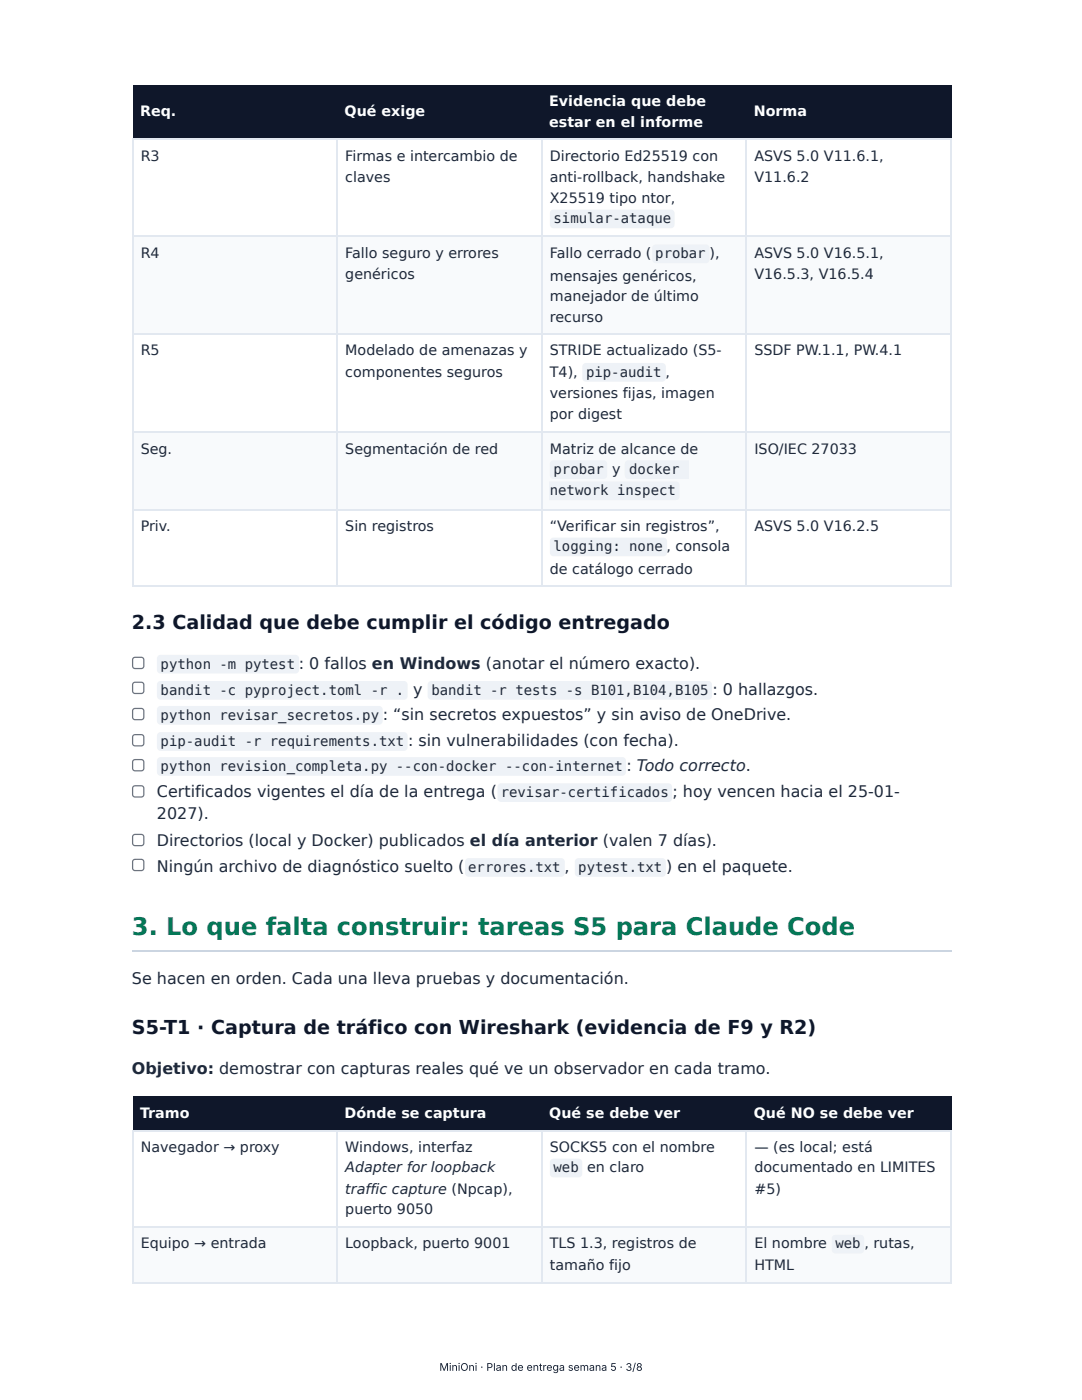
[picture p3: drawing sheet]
<svg xmlns="http://www.w3.org/2000/svg" width="216mm" height="279mm" viewBox="0 0 216 279" stroke-linecap="round" stroke-linejoin="round" font-family="sans-serif">
<defs><g id="words">
<text font-size="4.8" fill="#047857" x="26.3" y="186.7">3. Lo que falta construir: tareas S5 para Claude Code</text>
<g font-size="3.8" fill="#0f172a">
<text x="26.3" y="125.5">2.3 Calidad que debe cumplir el código entregado</text>
<text x="26.3" y="206.4">S5-T1 · Captura de tráfico con Wireshark (evidencia de F9 y R2)</text>
</g>
<g font-size="3.2" fill="#1e293b">
<text x="59.6" y="133.4">: 0 fallos en Windows (anotar el número exacto).</text>
<text x="76.4" y="143.6">: “sin secretos expuestos” y sin aviso de OneDrive.</text>
<text x="82.4" y="138.6">y</text>
<text x="142.2" y="138.6">: 0 hallazgos.</text>
<text x="81.4" y="148.9">: sin vulnerabilidades (con fecha).</text>
<text x="125" y="153.8">: Todo correcto.</text>
<text x="31.3" y="159.1">Certificados vigentes el día de la entrega (</text>
<text x="134.2" y="159.1">; hoy vencen hacia el 25-01-</text>
<text x="31.3" y="163.5">2027).</text>
<text x="31.3" y="168.8">Directorios (local y Docker) publicados el día anterior (valen 7 días).</text>
<text x="31.3" y="174">Ningún archivo de diagnóstico suelto (</text>
<text x="112.6" y="174">,</text>
<text x="132.9" y="174">) en el paquete.</text>
<text x="26.3" y="196.4">Se hacen en orden. Cada una lleva pruebas y documentación.</text>
<text x="26.3" y="214.3">Objetivo: demostrar con capturas reales qué ve un observador en cada tramo.</text>
</g>
<g font-size="2.9" fill="#fff">
<text x="28" y="23.2">Req.</text>
<text x="68.8" y="23.2">Qué exige</text>
<text x="109.6" y="21.2">Evidencia que debe</text>
<text x="150.4" y="23.2">Norma</text>
<text x="109.6" y="25.4">estar en el informe</text>
<text x="28" y="223">Tramo</text>
<text x="68.8" y="223">Dónde se captura</text>
<text x="109.6" y="223">Qué se debe ver</text>
<text x="150.4" y="223">Qué NO se debe ver</text>
</g>
<g font-size="2.9" fill="#1e293b">
<text x="28.1" y="32.1">R3</text>
<text x="68.9" y="32.1">Firmas e intercambio de</text>
<text x="109.7" y="32.1">Directorio Ed25519 con</text>
<text x="150.5" y="32.1">ASVS 5.0 V11.6.1,</text>
<text x="68.9" y="36.3">claves</text>
<text x="109.7" y="36.3">anti-rollback, handshake</text>
<text x="109.7" y="40.6">X25519 tipo ntor,</text>
<text x="150.5" y="36.3">V11.6.2</text>
<text x="28.1" y="51.5">R4</text>
<text x="68.9" y="51.5">Fallo seguro y errores</text>
<text x="109.7" y="51.5">Fallo cerrado (</text>
<text x="150.5" y="51.5">ASVS 5.0 V16.5.1,</text>
<text x="68.9" y="55.8">genéricos</text>
<text x="109.7" y="56">mensajes genéricos,</text>
<text x="109.7" y="60">manejador de último</text>
<text x="150.5" y="55.8">V16.5.3, V16.5.4</text>
<text x="109.7" y="64.2">recurso</text>
<text x="28.1" y="70.9">R5</text>
<text x="68.9" y="70.9">Modelado de amenazas y</text>
<text x="109.7" y="70.9">STRIDE actualizado (S5-</text>
<text x="150.5" y="70.9">SSDF PW.1.1, PW.4.1</text>
<text x="68.9" y="75.2">componentes seguros</text>
<text x="109.7" y="75.2">T4),</text>
<text x="109.7" y="79.4">versiones fijas, imagen</text>
<text x="109.7" y="83.6">por digest</text>
<text x="28.1" y="90.6">Seg.</text>
<text x="68.9" y="90.6">Segmentación de red</text>
<text x="109.7" y="90.6">Matriz de alcance de</text>
<text x="122.2" y="94.6">y</text>
<text x="150.5" y="90.6">ISO/IEC 27033</text>
<text x="28.1" y="106">Priv.</text>
<text x="68.9" y="106">Sin registros</text>
<text x="109.7" y="106">“Verificar sin registros”,</text>
<text x="150.5" y="106">ASVS 5.0 V16.2.5</text>
<text x="134.8" y="110">consola</text>
<text x="109.7" y="114.5">de catálogo cerrado</text>
<text x="28.1" y="230">Navegador → proxy</text>
<text x="68.9" y="230">Windows, interfaz</text>
<text x="68.9" y="234">Adapter for loopback</text>
<text x="109.7" y="230">SOCKS5 con el nombre</text>
<text x="117.1" y="234">en claro</text>
<text x="150.5" y="230">— (es local; está</text>
<text x="150.5" y="234">documentado en LIMITES</text>
<text x="68.9" y="238.2">traffic capture (Npcap),</text>
<text x="150.5" y="238.2">#5)</text>
<text x="68.9" y="242.2">puerto 9050</text>
<text x="28.1" y="249.2">Equipo → entrada</text>
<text x="68.9" y="249.2">Loopback, puerto 9001</text>
<text x="109.7" y="249.2">TLS 1.3, registros de</text>
<text x="150.5" y="249.2">El nombre</text>
<text x="172.5" y="249.2">, rutas,</text>
<text x="109.7" y="253.4">tamaño fijo</text>
<text x="150.5" y="253.4">HTML</text>
</g>
<g font-size="2.8" fill="#1e293b">
<text x="110.5" y="44.6">simular-ataque</text>
<text x="130.8" y="51.5">probar ),</text>
<text x="116.9" y="75.2">pip-audit ,</text>
<text x="110.5" y="94.6">probar</text>
<text x="125.5" y="94.6">docker</text>
<text x="109.7" y="98.8">network inspect</text>
<text x="110.5" y="110">logging: none ,</text>
<text x="32.1" y="133.4">python -m pytest</text>
<text x="32.1" y="138.6">bandit -c pyproject.toml -r .</text>
<text x="32.1" y="143.6">python revisar_secretos.py</text>
<text x="86.1" y="138.6">bandit -r tests -s B101,B104,B105</text>
<text x="32.1" y="148.9">pip-audit -r requirements.txt</text>
<text x="32.1" y="153.8">python revision_completa.py --con-docker --con-internet</text>
<text x="99.9" y="159.1">revisar-certificados</text>
<text x="93.4" y="174">errores.txt</text>
<text x="115.4" y="174">pytest.txt</text>
<text x="110.5" y="234">web</text>
<text x="166.7" y="249.2">web</text>
</g>
<text font-size="2.1" fill="#222" x="87.7" y="273.6">MiniOni · Plan de entrega semana 5 · 3/8</text>
</g></defs>
<g fill="#0f172a">
<path d="M26.6 16.9h40.8v11h-40.8z"/>
<path d="M67.4 16.9h40.8v11h-40.8z"/>
<path d="M108.2 16.9h40.8v11h-40.8z"/>
<path d="M149 16.9h40.9v11h-40.9z"/>
</g>
<g fill="#f8fafc">
<path d="M26.6 47.3h40.8v19.4h-40.8z"/>
<path d="M67.4 47.3h40.8v19.4h-40.8z"/>
<path d="M108.2 47.3h40.8v19.4h-40.8z"/>
<path d="M149 47.3h40.9v19.4h-40.9z"/>
<path d="M26.6 86.1h40.8v15.5h-40.8z"/>
<path d="M67.4 86.1h40.8v15.5h-40.8z"/>
<path d="M108.2 86.1h40.8v15.5h-40.8z"/>
<path d="M149 86.1h40.9v15.5h-40.9z"/>
</g>
<path d="M26.3 27.8h163.6M26.5 27.9v89.1M67.3 27.9v89.1M108.1 27.9v89.1M148.9 27.9v89.1M189.7 27.9v89.1M26.3 47.2h163.6M26.3 66.6h163.6M26.3 86.3h163.6M26.3 101.7h163.6M26.3 116.9h163.6" fill="none" stroke="#e2e8f0" stroke-width=".25"/>
<path d="M26.3 189.8h163.6" fill="none" stroke="#cbd5e1" stroke-width=".25"/>
<g fill="#0f172a">
<path d="M26.6 218.8h40.8v6.7h-40.8z"/>
<path d="M67.4 218.8h40.8v6.7h-40.8z"/>
<path d="M108.2 218.8h40.8v6.7h-40.8z"/>
<path d="M149 218.8h40.9v6.7h-40.9z"/>
</g>
<g fill="#f8fafc">
<path d="M26.6 244.9h40.8v11h-40.8z"/>
<path d="M67.4 244.9h40.8v11h-40.8z"/>
<path d="M108.2 244.9h40.8v11h-40.8z"/>
<path d="M149 244.9h40.9v11h-40.9z"/>
</g>
<path d="M26.3 225.6h163.6M26.5 225.5v30.4M67.3 225.5v30.4M108.1 225.5v30.4M148.9 225.5v30.4M189.7 225.5v30.4M26.3 244.8h163.6M26.3 256h163.6" fill="none" stroke="#e2e8f0" stroke-width=".25"/>
<g fill="#eef2f7">
<path d="M109.9 42l.6-.2h23.4a.75 .75 0 0 1 .7 .8v2.2a.75 .75 0 0 1-.7 .8h-23.4a.75 .75 0 0 1-.8-.8v-2.2z"/>
<path d="M130.3 49l.6-.2h9.9a.75 .75 0 0 1 .8 .7v2.3a.75 .75 0 0 1-.8 .7h-9.9a.75 .75 0 0 1-.8-.7v-2.3z"/>
<path d="M116.4 72.7l.5-.3h15.2a.75 .75 0 0 1 .8 .8v2.2a.75 .75 0 0 1-.8 .8h-15.2a.75 .75 0 0 1-.7-.8v-2.2z"/>
<path d="M109.9 92.1l.6-.2h9.9a.75 .75 0 0 1 .8 .7v2.2a.75 .75 0 0 1-.8 .8h-9.9a.75 .75 0 0 1-.8-.8v-2.2z"/>
<path d="M124.9 92.1l.5-.2h12v3.7h-12a.75 .75 0 0 1-.7-.8v-2.2z"/>
<path d="M109.7 96.1h25.2a.75 .75 0 0 1 .7 .7v2.3a.75 .75 0 0 1-.7 .7h-25.2z"/>
<path d="M109.9 107.5l.6-.2h21.9a.75 .75 0 0 1 .7 .7v2.3a.75 .75 0 0 1-.7 .7h-21.9a.75 .75 0 0 1-.8-.7v-2.3z"/>
</g>
<path d="M26.5 131.3l.4-.2h1.4l.3 .2 .2 .3v1.4l-.2 .3-.3 .2h-1.4l-.4-.2-.1-.3v-1.4z" fill="#fff"/>
<path d="M26.6 131.3l.4-.1h1.2l.4 .1 .1 .4v1.2l-.1 .4-.4 .1h-1.2l-.4-.1-.1-.4v-1.2z" fill="none" stroke="#767676" stroke-width=".25"/>
<path d="M31.5 130.9l.6-.2h26.8a.75 .75 0 0 1 .8 .7v2.3a.75 .75 0 0 1-.8 .7h-26.8a.75 .75 0 0 1-.8-.7v-2.3z" fill="#eef2f7"/>
<path d="M26.5 136.2l.4-.1h1.4l.3 .1 .2 .4v1.4l-.2 .3-.3 .2h-1.4l-.4-.2-.1-.3v-1.4z" fill="#fff"/>
<path d="M26.6 136.3l.4-.1h1.2l.4 .1 .1 .4v1.2l-.1 .4-.4 .1h-1.2l-.4-.1-.1-.4v-1.2z" fill="none" stroke="#767676" stroke-width=".25"/>
<g fill="#eef2f7">
<path d="M31.5 136.1l.6-.2h48.5a.75 .75 0 0 1 .7 .8v2.2a.75 .75 0 0 1-.7 .7h-48.5a.75 .75 0 0 1-.8-.7v-2.2z"/>
<path d="M85.5 136.1l.6-.2h55.2a.75 .75 0 0 1 .8 .8v2.2a.75 .75 0 0 1-.8 .7h-55.2a.75 .75 0 0 1-.8-.7v-2.2z"/>
</g>
<path d="M26.5 141.5l.4-.2h1.4l.3 .2 .2 .3v1.4l-.2 .4-.3 .1h-1.4l-.4-.1-.1-.4v-1.4z" fill="#fff"/>
<path d="M26.6 141.5l.4-.1h1.2l.4 .1 .1 .4v1.2l-.1 .4-.4 .1h-1.2l-.4-.1-.1-.4v-1.2z" fill="none" stroke="#767676" stroke-width=".25"/>
<path d="M31.5 141.1l.6-.2h43.5a.75 .75 0 0 1 .8 .7v2.3a.75 .75 0 0 1-.8 .7h-43.5a.75 .75 0 0 1-.8-.7v-2.3z" fill="#eef2f7"/>
<path d="M26.5 146.7l.4-.2h1.4l.3 .2 .2 .3v1.4l-.2 .4-.3 .1h-1.4l-.4-.1-.1-.4v-1.4z" fill="#fff"/>
<path d="M26.6 146.8l.4-.2h1.2l.4 .2 .1 .3v1.3l-.1 .3-.4 .2h-1.2l-.4-.2-.1-.3v-1.3z" fill="none" stroke="#767676" stroke-width=".25"/>
<path d="M31.5 146.3l.6-.2h48.5a.75 .75 0 0 1 .7 .8v2.2a.75 .75 0 0 1-.7 .7h-48.5a.75 .75 0 0 1-.8-.7v-2.2z" fill="#eef2f7"/>
<path d="M26.5 151.7l.4-.2h1.4l.3 .2 .2 .3v1.4l-.2 .4-.3 .1h-1.4l-.4-.1-.1-.4v-1.4z" fill="#fff"/>
<path d="M26.6 151.7l.4-.1h1.2l.4 .1 .1 .4v1.2l-.1 .4-.4 .1h-1.2l-.4-.1-.1-.4v-1.2z" fill="none" stroke="#767676" stroke-width=".25"/>
<path d="M31.5 151.3l.6-.2h92.1a.75 .75 0 0 1 .7 .7v2.3a.75 .75 0 0 1-.7 .7h-92.1a.75 .75 0 0 1-.8-.7v-2.3z" fill="#eef2f7"/>
<path d="M26.5 156.9l.4-.2h1.4l.3 .2 .2 .3v1.4l-.2 .4-.3 .1h-1.4l-.4-.1-.1-.4v-1.4z" fill="#fff"/>
<path d="M26.6 157l.4-.2h1.2l.4 .2 .1 .3v1.3l-.1 .3-.4 .2h-1.2l-.4-.2-.1-.3v-1.3z" fill="none" stroke="#767676" stroke-width=".25"/>
<path d="M99.5 156.5l.5-.2h33.4a.75 .75 0 0 1 .7 .8v2.2a.75 .75 0 0 1-.7 .8h-33.4a.75 .75 0 0 1-.7-.8v-2.2z" fill="#eef2f7"/>
<path d="M26.5 166.6l.4-.1h1.4l.3 .1 .2 .3v1.4l-.2 .4-.3 .1h-1.4l-.4-.1-.1-.4v-1.4z" fill="#fff"/>
<path d="M26.6 166.7l.4-.2h1.2l.4 .2 .1 .3v1.3l-.1 .3-.4 .2h-1.2l-.4-.2-.1-.3v-1.3z" fill="none" stroke="#767676" stroke-width=".25"/>
<path d="M26.5 171.6l.4-.2h1.4l.3 .2 .2 .3v1.4l-.2 .4-.3 .1h-1.4l-.4-.1-.1-.4v-1.4z" fill="#fff"/>
<path d="M26.6 171.6l.4-.1h1.2l.4 .1 .1 .4v1.2l-.1 .4-.4 .1h-1.2l-.4-.1-.1-.4v-1.2z" fill="none" stroke="#767676" stroke-width=".25"/>
<g fill="#eef2f7">
<path d="M93 171.5l.5-.2h18.5a.75 .75 0 0 1 .7 .7v2.2a.75 .75 0 0 1-.7 .8h-18.5a.75 .75 0 0 1-.7-.8v-2.2z"/>
<path d="M114.9 171.5l.5-.2h16.7a.75 .75 0 0 1 .8 .7v2.2a.75 .75 0 0 1-.8 .8h-16.7a.75 .75 0 0 1-.7-.8v-2.2z"/>
<path d="M109.9 231.5l.6-.3h4.9a.75 .75 0 0 1 .8 .8v2.2a.75 .75 0 0 1-.8 .8h-4.9a.75 .75 0 0 1-.8-.8v-2.2z"/>
<path d="M166.2 246.6l.5-.2h5a.75 .75 0 0 1 .7 .8v2.2a.75 .75 0 0 1-.7 .8h-5a.75 .75 0 0 1-.7-.8v-2.2z"/>
</g>
<use href="#words"/>
</svg>
